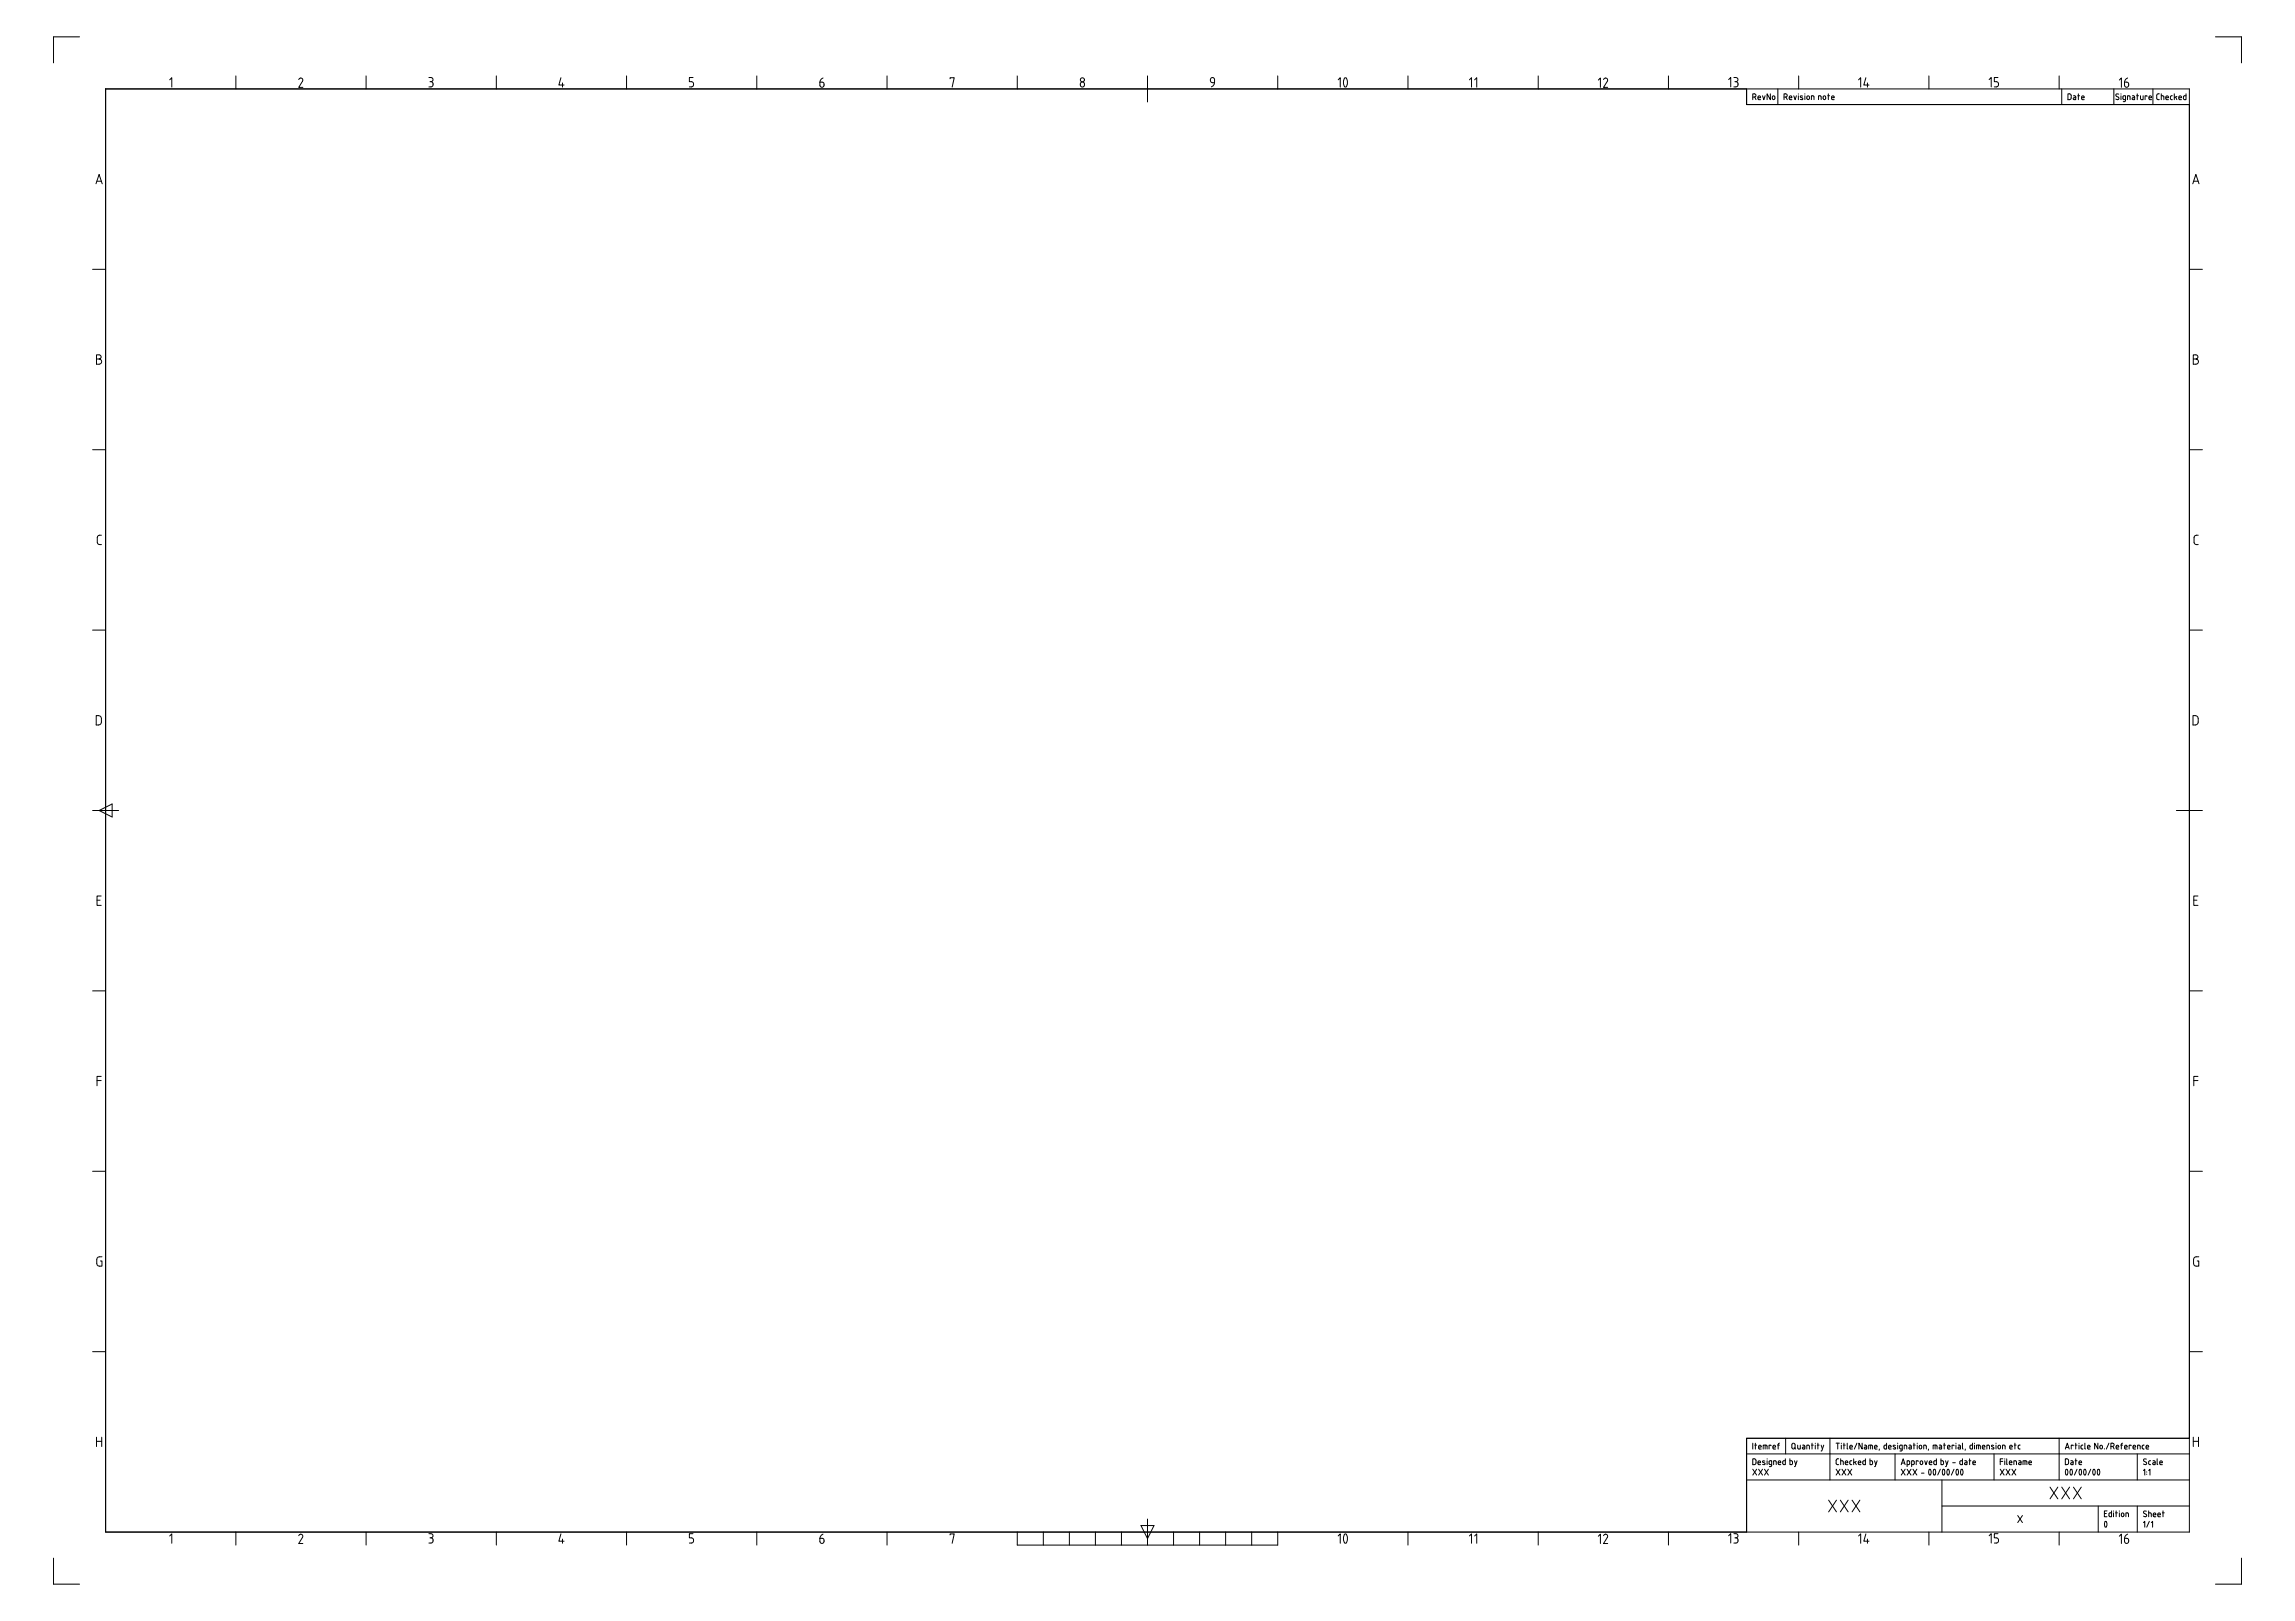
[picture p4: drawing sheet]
<svg xmlns="http://www.w3.org/2000/svg" width="841mm" height="594mm" viewBox="0 0 841 594" stroke-linecap="round" stroke-linejoin="round" font-family="sans-serif">
<g fill="none" stroke="#000" stroke-width=".37">
<path d="M29.1 13.5h-9.5v9.5M811.5 13.5h9.6v9.5M38.7 32.6h601.1v5.7h162.2v488.5h-162.2v34.4h-601.1zM38.7 32.6h763.3v528.6h-763.3zM62.2 29.2l.7-.7v3.4M86.4 27.8v4.8M109.4 29.1l.8-.5a.76 .76 0 0 1 .6 1.1l-1.4 2.3h1.5M134.1 27.8v4.8M157.1 28.4l1.2 .1 .3 .4v.5l-.7 .5M157.5 29.9h.4M157.9 29.9a.97 .97 0 0 1 .8 1 .97 .97 0 0 1-.8 .9h-.8M181.8 27.8v4.8"/>
<path d="M205.5 28.5l-.8 2.6h1.9M206 30.4v1.5M229.5 27.8v4.8M253.9 28.4h-1.4v1.5h.8a.97 .97 0 0 1 .8 1 .97 .97 0 0 1-.8 .9h-.8M277.2 27.8v4.8M300.3 30.1h.8a.89 .89 0 0 1 .7 1.2 .89 .89 0 0 1-1.3 .4zM301.5 28.6l-.6 .3-.6 1.2M324.9 27.8v4.8M348 28.9v-.4h1.5l-.7 3.4M372.6 27.8v4.8M420.3 27.8v9.5M444.9 30.3h-.8a.89 .89 0 0 1-.7-1.2 .89 .89 0 0 1 1.4-.4 2.5 2.5 0 0 1-1.1 3.1"/>
<path d="M468 27.8v4.8M490.2 29.2l.7-.7v3.4M492.5 28.7l.5-.2a2.6 2.6 0 0 1 0 3.4h-.3a2.76 2.76 0 0 1-.2-3.2zM515.7 27.8v4.8M538.3 29.2l.7-.7v3.4M540.2 29.2l.7-.7v3.4M563.5 27.8v4.8M585.5 29.3l.7-.7v3.4M587.4 29.1l.7-.5a.76 .76 0 0 1 .7 1.1l-1.4 2.3h1.5M611.2 27.8v4.8M633.2 29.2l.8-.8v3.4M635.1 28.4l1.2 .1 .3 .4v.5l-.7 .5"/>
<path d="M635.5 29.9h.4M635.9 29.9a.97 .97 0 0 1 .8 1 .97 .97 0 0 1-.8 .9h-.8M639.8 32.6v5.7h162.2M642 35.6l1-.2 .2-.3-.2-.6-1-.1v2.1M642.8 35.6l.4 .9M644 35.8h.9l-.1-.6h-.7l-.1 .9 .3 .4h.6M645.6 35.1l.5 1.4 .5-1.4M648.5 34.4v2.1l-1.2-2.1v2.1M651.2 32.6v5.7M653.5 35.6l.9-.2 .3-.3-.3-.6-.9-.1v2.1M654.2 35.6l.5 .9M655.4 35.8h1l-.2-.6h-.7l-.1 .9 .4 .4h.6"/>
<path d="M657.1 35.1l.5 1.4 .4-1.4M658.7 34.4v.1M658.7 35.1v1.4M658.9 27.8v4.8M660.3 35.2l-.8 .1 .9 .8-.1 .3h-.8M661.1 34.4v.1M661.1 35.1v1.4M663.5 36.5v-1.4l.9 .1 .1 1.3M666.1 36.5v-1.4l.9 .1 .1 1.3M669.5 35.1h.7M669.7 34.4v2.1M670.9 35.8h1l-.2-.6h-.6l-.2 .9 .4 .4h.6"/>
<path d="M680.8 29.2l.8-.7v3.4M683.5 28.5l-.8 2.6h1.9M684.1 30.4v1.5M706.6 27.8v4.8M728.6 29.2l.8-.8v3.4M731.9 28.4h-1.4v1.5h.8a.97 .97 0 0 1 .8 1 .97 .97 0 0 1-.8 .9h-.8M754.3 27.8v4.8M755.2 32.6v5.7M757.5 34.4l1.1 .3 .1 1.2-.3 .5-.9 .1zM759.5 35.1l.7 .1 .2 1.3-.9-.1v-.5l.9-.1M761.1 35.1h.7M761.3 34.4v2.1"/>
<path d="M762.5 35.8h1l-.2-.6h-.7l-.1 .9 .4 .4h.6M774.3 32.6v5.7M776.1 34.5l-.6-.1-.5 .3 1.2 1.4a.7 .7 0 0 1-1.2 .2M776.3 29.3l.8-.7v3.4M776.9 34.4v.1M776.9 35.1v1.4M778.2 30.1h.8a.89 .89 0 0 1 .7 1.2 .89 .89 0 0 1-1.3 .4zM778.6 36.5l-.9-.2 .1-1.2h.8v1.7l-.2 .4h-.6M779.3 36.5v-1.4l.8 .1 .2 1.3M779.4 28.6l-1 .8-.2 .7M781.1 35.1l.7 .1 .1 1.3-.8-.1v-.5l.8-.1M782.6 35.1h.8"/>
<path d="M782.9 34.4v2.1M784.1 35.1v1.2l.4 .2h.5v-1.4M786.5 35.3v-.2h-.8v1.4M787.2 35.8h.9l-.1-.6h-.7l-.1 .9 .3 .4h.6M788.6 32.6v5.7M791 34.4l-.8 .1-.2 .4 .1 1.3 .9 .3M791.7 35.1l.8 .1 .1 1.3M791.7 34.4v2.1M793.4 35.8h.9l-.1-.6h-.7l-.1 .9 .3 .4h.6M795.7 35.1h-.5l-.2 .4 .1 .9 .6 .1M796.5 34.4v2.1M796.9 35.6l.5 .9"/>
<path d="M797.4 35.3l-.9 .5M798.1 35.8h1l-.2-.6h-.6l-.2 .9 .4 .4h.6M800.7 34.4v2.1l-.8-.1-.1-1.1 .9-.2M35.2 67.3l1.1-3.4 1.1 3.4M35.5 66.4h1.6M803.2 67.3l1.2-3.4 1.1 3.4M803.6 66.4h1.6M33.9 98.6h4.8M802 98.6h4.7M35.3 130h1l.7 .5-.2 .8-.5 .2a.95 .95 0 0 1 1 .9 .95 .95 0 0 1-1 1h-1zM35.3 131.5h1M803.4 130h1l.7 .5-.3 .8-.4 .2a.95 .95 0 0 1 .9 .9 .95 .95 0 0 1-.9 1h-1z"/>
<path d="M803.4 131.5h1M33.9 164.7h4.8M802 164.7h4.7M37.2 196l-1.1 .2-.5 .7 .1 2.1 .4 .4 1.1 .1M805.2 196l-1.1 .2-.4 .7 .1 2.1 .3 .4 1.1 .1M33.9 230.8h4.8M802 230.8h4.7M35.2 262.1l1.4 .1a2.31 2.31 0 0 1 0 3.2l-1.4 .1zM803.3 262.1l1.4 .1a2.3 2.3 0 0 1 0 3.2l-1.4 .1zM33.9 296.9h9.6M36.3 296.9l4.8-2.4v4.7zM797.2 296.9h9.5"/>
<path d="M35.5 329.7h1.2M37.1 328.2h-1.6v3.4h1.6M803.6 329.7h1.1M805.1 328.2h-1.5v3.4h1.5M33.9 362.9h4.8M802 362.9h4.7M35.5 395.8h1.6M37.1 394.3h-1.6v3.4M803.6 395.8h1.5M805.1 394.3h-1.5v3.4M33.9 429h4.8M802 429h4.7"/>
<path d="M37.4 460.3l-1.5 .2-.5 .8 .2 2 .3 .3 1.5 .2v-1.9h-.6M805.4 460.3l-1.4 .2-.5 .8 .1 2 .4 .3 1.4 .2v-1.9h-.6M33.9 495.1h4.8M802 495.1h4.7M35.3 526.4v3.4M35.3 527.9h2M37.3 526.4v3.4M639.8 532.5h162.2M642 534.3l1.2 .3v1.2l-.3 .6-.9 .1zM642 528.6v2.1M642 538.1l1.5 2.2M642.8 529.3h.7"/>
<path d="M643 528.6v2.1M643.5 538.1l-1.5 2.2M644 535.7h.9l-.1-.5h-.7l-.1 .9 .3 .4h.6M644.2 530h.9l-.1-.6h-.7l-.1 1 .4 .3h.5M644.2 538.1l1.4 2.2M645.6 538.1l-1.4 2.2M645.9 530.7v-1.4l1.3 .1 .1 1.3M646.3 538.1l1.5 2.2M646.5 535.2h-.9l1 .8-.1 .4-.9-.1M646.6 529.3v1.4M647.3 534.3v.1M647.3 535v1.5"/>
<path d="M647.8 538.1l-1.5 2.2M648.7 529.5v-.2h-.7v1.4M649 536.5l-.9-.2 .1-1.2 .8-.1v1.8l-.2 .3-.7 .1M649.4 530h1l-.1-.6h-.7l-.2 1 .4 .3h.6M649.7 536.5v-1.5l.8 .1 .1 1.4M651.1 529.3h.7M651.4 535.7h.9l-.1-.5h-.7l-.1 .9 .3 .4h.6M651.8 528.6l-.4 .5v1.6M654 534.3v2.2l-.9-.2v-1.1l.9-.2M654.1 526.8v5.7M655.6 534.3v2.2l.8-.1 .2-.4-.1-.9-.9-.1M656.5 528.8l.3-.2 .6 .2 .2 1.3-.5 .6-.6-.2z"/>
<path d="M657.2 530.3l.6 .4M657.3 535l.5 1.5M658.3 535l-.7 2.2h-.3M658.5 529.3l.1 1.2 .3 .2h.6v-1.4M660.3 529.3l.7 .1 .1 1.3-.8-.1v-.5l.8-.1M661.8 530.7v-1.4l.9 .1 .1 1.3M663.5 529.3h.7M663.8 528.6v2.1M664.9 528.6v.1M664.9 529.3v1.4M665.7 529.3h.7M665.9 528.6v2.1"/>
<path d="M667.1 529.3l.5 1.4M668 529.3l-.7 2.2h-.2M670.3 526.8v15.3M672.6 528.6h1.2M672.6 538.1l1.4 2.2M673.2 528.6v2.1M673.5 534.3l-.8 .2-.1 .4 .1 1.3 .8 .3M674 538.1l-1.4 2.2M674.3 535l.8 .2 .1 1.3M674.3 534.3v2.2M674.5 528.6v.1M674.5 529.3v1.4"/>
<path d="M674.7 538.1l1.5 2.2M675.2 529.3h.7M675.4 528.6v2.1M675.9 535.7h1l-.2-.5h-.6l-.2 .9 .4 .4h.6M676.2 538.1l-1.5 2.2M676.6 528.6v1.9l.3 .2M676.9 538.1l1.4 2.2M677.6 530h.9l-.1-.6h-.7l-.1 1 .3 .3h.6M678.3 535l-.5 .1-.2 .3 .1 .9 .6 .2M678.3 538.1l-1.4 2.2M679 534.3v2.2M679.5 535.5l.5 1"/>
<path d="M680 535.3l-1 .4M680.2 528.6l-.9 2.1M680.7 535.7h.9l-.1-.5h-.7l-.1 .9 .3 .4h.6M682.1 528.6v2.1l-1.2-2.1v2.1M683 529.3l.7 .1 .1 1.3-.9-.1v-.5l.9-.1M683.3 534.3v2.2l-.8-.2-.1-1.1 .9-.2M684.5 530.7v-1.4l1.3 .1 .1 1.3M685 534.3v2.2l.7-.1 .2-.4-.1-.8-.8-.2M685.2 529.3v1.4M686.7 530h.9l-.1-.6h-.7l-.1 1 .3 .3h.6M686.7 535l.4 1.5M687.6 535l-.7 2.2h-.2"/>
<path d="M688.4 530.7l-.1 .5M691.1 528.6v2.1l-.9-.1v-1.1l.9-.2M691.8 530h.9l-.1-.6h-.7l-.1 1 .3 .3h.6M694.2 532.5v9.6M694.3 529.4l-.8 .1 .9 .8-.1 .4-.8-.1M695.1 528.6v.1M695.1 529.3v1.4M696.4 536.5l.7-2.2 .8 2.2M696.4 538.1l1.5 2.2M696.6 535.9h1.1M696.8 530.7l-.9-.2 .1-1.1 .8-.1v1.7l-.2 .4h-.6M697.5 530.7v-1.4l.8 .1 .2 1.3"/>
<path d="M697.9 538.1l-1.5 2.2M698.6 536.5l.8-.2v-1.1l-.8-.2v2.2M698.6 538.1l1.4 2.2M699.3 529.3l.7 .1 .1 1.3-.8-.1v-.5l.8-.1M700 538.1l-1.4 2.2M700.2 536.5l.9-.2v-1.1l-.9-.2v2.2M700.7 538.1l1.5 2.2M700.8 529.3h.8M701.1 528.6v2.1M702.2 538.1l-1.5 2.2M702.3 528.6v.1M702.3 529.3v1.4"/>
<path d="M702.6 535.3v-.3h-.7v1.5M703.8 539.6h1M704.7 530.7v-1.4l.8 .1 .1 1.3M705 535l.5 1.5 .5-1.5M706.5 530.7l-.2 .5M706.7 535.7h.9l-.1-.5h-.7l-.1 .9 .3 .4h.6M706.7 538.3l.3-.2a1.36 1.36 0 0 1-.2 2.2 1.74 1.74 0 0 1-.1-2zM708.1 530.7v-1.4l1.3 .1 .2 1.3M708.4 538.3l.3-.2a1.37 1.37 0 0 1-.2 2.2 1.74 1.74 0 0 1-.1-2zM708.8 529.3v1.4M709.3 534.3v2.2l-.8-.2-.1-1.1 .9-.2M710.4 529.3l.7 .1 .1 1.3-.8-.1v-.5l.8-.1"/>
<path d="M710.7 538.1l-.9 2.2M711 534.3v2.2l.7-.1 .2-.4-.1-.8-.8-.2M711.7 538.3l.3-.2a1.36 1.36 0 0 1-.2 2.2 1.74 1.74 0 0 1-.1-2zM711.9 529.3h.8M712.2 528.6v2.1M712.6 535l.5 1.5M713.4 538.3l.3-.2a1.37 1.37 0 0 1-.2 2.2 1.74 1.74 0 0 1-.1-2zM713.4 530h.9l-.1-.6h-.7l-.1 1 .3 .3h.6M713.6 535l-.7 2.2h-.3M715.3 535.7h.9M715.8 538.1l-1 2.2M715.8 529.5v-.2h-.8v1.4"/>
<path d="M716.5 528.6v.1M716.5 529.3v1.4M716.7 538.3l.3-.2a1.36 1.36 0 0 1-.1 2.2 1.72 1.72 0 0 1-.2-2zM717.3 529.3l.7 .1 .1 1.3-.8-.1v-.5l.8-.1M718.4 538.3l.3-.2a1.37 1.37 0 0 1-.2 2.2 1.74 1.74 0 0 1-.1-2zM718.9 534.3v2.2l-.9-.2v-1.1l.9-.2M718.9 528.6v1.9l.2 .2M719.7 535l.7 .2 .1 1.3-.8-.1v-.5l.8-.2M719.9 530.7l-.1 .5M721.2 535h.8M721.5 534.3v2.2M722.6 528.6v2.1l-.9-.1v-1.1l.9-.2"/>
<path d="M722.7 535.7h.9l-.1-.5h-.7l-.1 .9 .3 .4h.6M723.3 528.6v.1M723.3 529.3v1.4M724 530.7v-1.4l1.3 .1 .1 1.3M724.7 529.3v1.4M726.1 530h1l-.2-.6h-.6l-.2 1 .4 .3h.6M727.8 530.7v-1.4l.8 .1 .2 1.3M730.3 529.4l-.8 .1 .9 .8-.1 .4-.8-.1M730.4 532.5v9.6M731.1 528.6v.1M731.1 529.3v1.4M732.7 535.3h.9"/>
<path d="M732.7 538.1l1.4 2.2M733.5 530.7v-1.4l.9 .1 .1 1.3M733.6 534.3h-.9v2.2M734.1 538.1l-1.4 2.2M734.4 534.3v.1M734.4 535v1.5M734.8 538.1l1.5 2.2M735.1 534.3v1.9l.2 .3M736 535.7h1l-.2-.5h-.6l-.2 .9 .4 .4h.6M736.2 530h.9l-.1-.6h-.7l-.1 1 .3 .3h.6M736.3 538.1l-1.5 2.2M737 538.1l1.4 2.2"/>
<path d="M737.7 536.5v-1.5l.8 .2 .1 1.3M737.8 529.3h.7M738.1 528.6v2.1M738.4 538.1l-1.4 2.2M739.5 535l.7 .2 .1 1.3-.8-.1v-.5l.8-.2M740 529.3l-.5 .1-.2 .3 .1 .9 .6 .1M741 536.5v-1.5l1.3 .2 .2 1.3M741.8 535v1.5M743.2 535.7h.9l-.1-.5h-.7l-.1 .9 .3 .4h.6M754.3 526.8v15.3M756.5 530.7l.8-2.1 .7 2.1M756.5 534.3l1.1 .3 .1 1.2-.3 .6-.9 .1z"/>
<path d="M756.8 530.1h1M756.8 538.3l.3-.2a1.36 1.36 0 0 1-.2 2.2 1.74 1.74 0 0 1-.1-2zM758.4 538.3l.4-.2a1.37 1.37 0 0 1-.2 2.2 1.74 1.74 0 0 1-.2-2zM758.6 535l.7 .2 .1 1.3-.8-.1v-.5l.8-.2M759.4 529.5v-.2h-.7v1.4M760.1 529.3h.7M760.1 535h.7M760.4 528.6v2.1M760.4 534.3v2.2M760.8 538.1l-.9 2.2M761.5 535.7h1l-.1-.5h-.7l-.2 .9 .4 .4h.6M761.5 528.6v.1"/>
<path d="M761.5 529.3v1.4M761.8 538.3l.3-.2a1.36 1.36 0 0 1-.2 2.2 1.74 1.74 0 0 1-.1-2zM763 529.3l-.5 .1-.2 .3 .1 .9 .6 .1M763.5 538.3l.3-.2a1.37 1.37 0 0 1-.2 2.2 1.74 1.74 0 0 1-.1-2zM763.7 528.6v1.9l.2 .2M764.6 530h1l-.1-.6h-.7l-.2 1 .4 .3h.6M765.8 538.1l-.9 2.2M766.8 538.3l.3-.2a1.36 1.36 0 0 1-.2 2.2 1.72 1.72 0 0 1-.1-2zM768.5 528.6v2.1l-1.2-2.1v2.1M768.5 538.3l.3-.2a1.37 1.37 0 0 1-.2 2.2 1.74 1.74 0 0 1-.1-2zM770.9 530.6v.1M772.5 528.6l-.9 2.1"/>
<path d="M773.2 529.8l1-.1 .2-.3-.2-.7-1-.1v2.1M774 529.8l.4 .9M775.1 530h1l-.1-.6h-.7l-.2 1 .4 .3h.6M776.8 529.3h.7M777.5 528.6l-.4 .5v1.6M778.2 530h1l-.1-.6h-.7l-.2 1 .4 .3h.6M780.6 529.5v-.2h-.7v1.4M781.3 530h1l-.1-.6h-.7l-.2 1 .4 .3h.6M782.9 532.5v9.6M783 530.7v-1.4l.8 .1 .2 1.3M785.2 538.6l.4-.5v2.2M785.4 529.3l-.5 .1-.2 .3 .1 .9 .6 .1"/>
<path d="M786.1 530h1l-.2-.6h-.6l-.2 1 .4 .3h.6M786.2 534.4l-.6-.1-.4 .4 1.1 1.4a.71 .71 0 0 1-1.1 .1M786.4 539.1v.1M786.4 539.9v.1M787.1 538.6l.4-.5v2.2M787.8 535l-.5 .1-.2 .3 .1 .9 .6 .2M788.6 535l.7 .2 .2 1.3-.9-.1v-.5l.9-.2M790.2 534.3v1.9l.2 .3M791.1 535.7h1l-.2-.5h-.6l-.2 .9 .4 .4h.6M802 526.8h-162.2v34.4M803.4 527.9h1.9M803.4 526.4v3.4"/>
<path d="M805.3 526.4v3.4M417.9 558.8h4.8l-2.4 4.7zM420.3 556.4v9.5M639.8 542.1h162.2M669.8 549.5l2.9 4.3M672.7 549.5l-2.9 4.3M674.1 549.5l2.9 4.3M677 549.5l-2.9 4.3M678.4 549.5l2.9 4.3M681.3 549.5l-2.9 4.3M711.3 551.6h90.7M711.3 542.1v19.1"/>
<path d="M739.1 555.1l1.7 2.6M740.8 555.1l-1.7 2.6M750.9 544.7l2.9 4.3M753.8 544.7l-2.9 4.3M755.2 544.7l2.9 4.3M758.1 544.7l-2.9 4.3M759.5 544.7l2.9 4.3M762.4 544.7l-2.9 4.3M768.6 551.6v9.6M770.9 554.4h.7M771.1 557.3l.3-.1a1.36 1.36 0 0 1-.2 2.2 1.74 1.74 0 0 1-.1-2.1zM771.8 553.4h-.9v2.1h.9"/>
<path d="M773.5 553.4v2.1l-.9-.1v-1.1l.9-.2M774.2 553.4v.1M774.2 554.1v1.4M774.9 554.1h.7M775.1 553.4v2.1M776.3 553.4v.1M776.3 554.1v1.4M778.7 555.5v-1.4l.9 .1 .1 1.3M782.9 551.6v9.6M785.2 557.7l.4-.5v2.2M786.2 553.5l-.6-.1-.4 .4 1.1 1.4a.71 .71 0 0 1-1.1 .1M787.1 554.1l.8 .1 .1 1.3"/>
<path d="M787.1 553.4v2.1M787.3 557.2l-.9 2.2M788 557.7l.5-.5v2.2M788.7 554.8h1l-.1-.5h-.7l-.2 .9 .4 .3h.6M790.4 554.8h1l-.2-.5h-.6l-.2 .9 .4 .3h.6M792.1 554.1h.7M792.3 553.4v2.1M19.6 570.7v9.5h9.5M62.2 562.6l.7-.8v3.5M86.4 561.2v4.7M109.4 562.5l.8-.6a.76 .76 0 0 1 .6 1.2l-1.4 2.3h1.5M134.1 561.2v4.7"/>
<path d="M157.1 561.7l1.2 .2 .3 .4v.4l-.7 .6M157.5 563.3h.4M157.9 563.3a.97 .97 0 0 1 .8 .9 .97 .97 0 0 1-.8 1h-.8M181.8 561.2v4.7M205.5 561.8l-.8 2.7h1.9M206 563.7v1.6M229.5 561.2v4.7M253.9 561.7h-1.4v1.6h.8a.97 .97 0 0 1 .8 .9 .97 .97 0 0 1-.8 1h-.8M277.2 561.2v4.7M300.3 563.4h.8a.89 .89 0 0 1 .7 1.2 .89 .89 0 0 1-1.3 .4zM301.5 561.9l-.6 .4-.6 1.1M324.9 561.2v4.7"/>
<path d="M348 562.2v-.4h1.5l-.7 3.5M372.6 561.2v4.7h95.4v-4.7M382.2 561.2v4.7M391.7 561.2v4.7M401.3 561.2v4.7M410.8 561.2v4.7M429.9 561.2v4.7M439.4 561.2v4.7M449 561.2v4.7M458.5 561.2v4.7M490.2 562.6l.7-.8v3.5M492.5 562l.5-.2a2.6 2.6 0 0 1 0 3.4h-.3a2.77 2.77 0 0 1-.2-3.2z"/>
<path d="M515.7 561.2v4.7M538.3 562.6l.7-.8v3.5M540.2 562.6l.7-.8v3.5M563.5 561.2v4.7M585.5 562.7l.7-.8v3.5M587.4 562.5l.7-.6a.76 .76 0 0 1 .7 1.2l-1.4 2.3h1.5M611.2 561.2v4.7M633.2 562.5l.8-.8v3.5M635.1 561.7l1.2 .2 .3 .4v.4l-.7 .6M635.5 563.3h.4M635.9 563.3a.97 .97 0 0 1 .8 .9 .97 .97 0 0 1-.8 1h-.8M658.9 561.2v4.7"/>
<path d="M680.8 562.6l.8-.8v3.5M683.5 561.8l-.8 2.7h1.9M684.1 563.7v1.6M706.6 561.2v4.7M728.6 562.5l.8-.8v3.5M731.9 561.7h-1.4v1.6h.8a.97 .97 0 0 1 .8 .9 .97 .97 0 0 1-.8 1h-.8M754.3 561.2v4.7M776.3 562.7l.8-.8v3.4M778.2 563.4h.8a.89 .89 0 0 1 .7 1.2 .89 .89 0 0 1-1.3 .4zM779.4 561.9l-1 .9-.2 .6M821.1 570.7v9.5h-9.6"/>
<circle cx="396.4" cy="31" r=".88"/>
<circle cx="396.5" cy="29.2" r=".76"/>
<circle cx="649.6" cy="35.8" r=".62"/>
<circle cx="662.2" cy="35.8" r=".62"/>
<circle cx="668.2" cy="35.8" r=".62"/>
<circle cx="703.4" cy="530" r=".62"/>
<circle cx="703.7" cy="535.7" r=".62"/>
<circle cx="732.2" cy="530" r=".62"/>
<circle cx="769.6" cy="530" r=".62"/>
<circle cx="777.4" cy="554.8" r=".62"/>
</g>
</svg>
